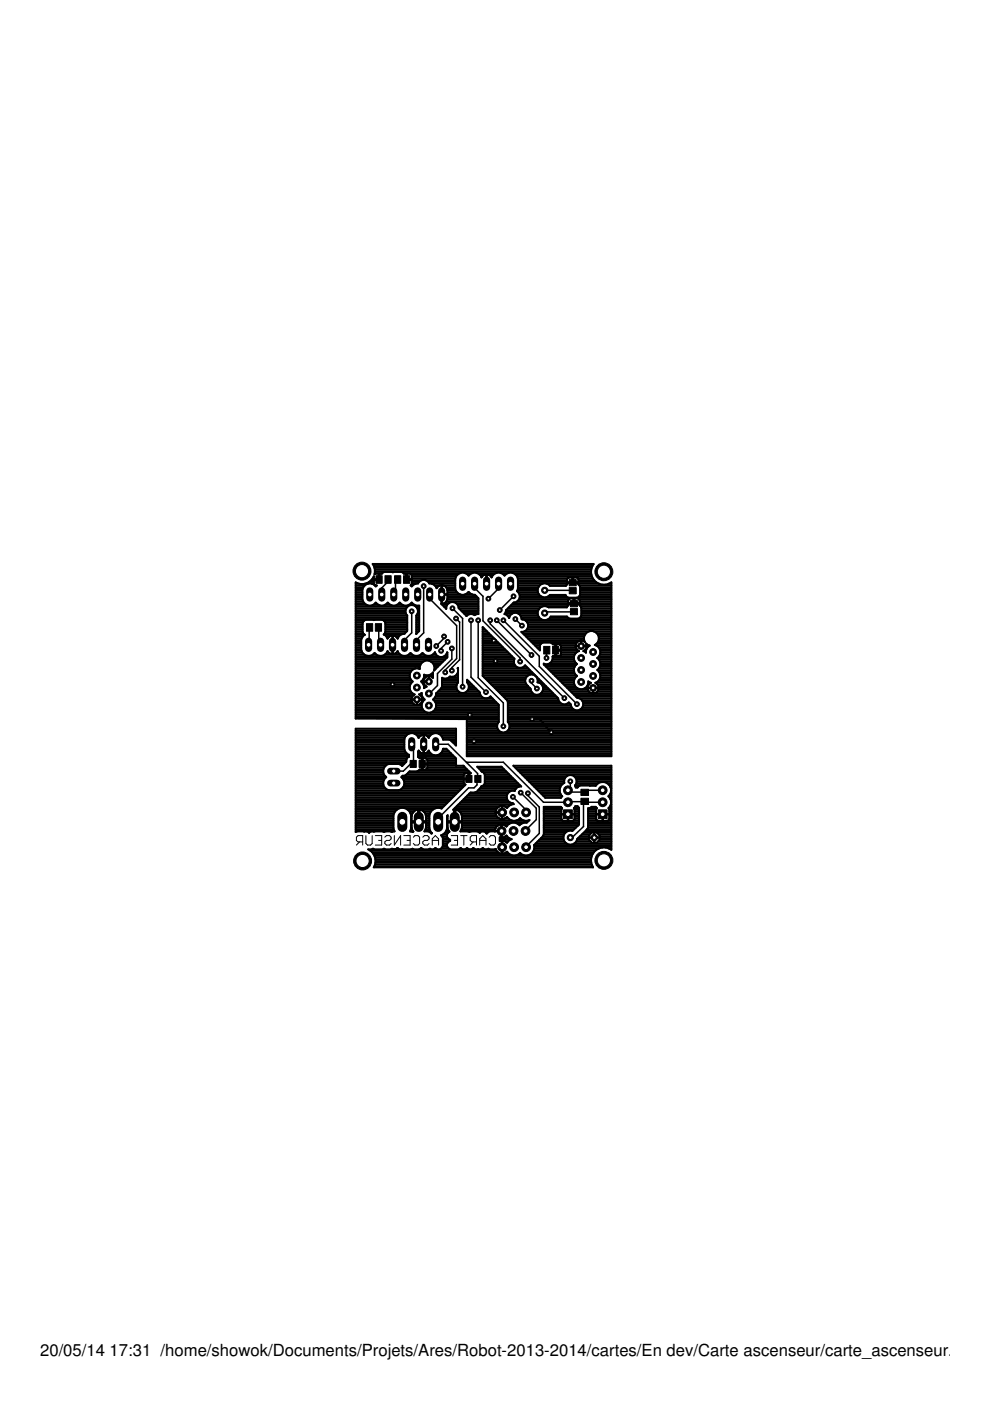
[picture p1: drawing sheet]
<svg xmlns="http://www.w3.org/2000/svg" width="210mm" height="297mm" viewBox="0 0 210 297" stroke-linecap="round" stroke-linejoin="round" font-family="sans-serif">
<defs><g id="words">
<g font-size="3.5">
<text x="8.5" y="287.5">20/05/14</text>
<text x="23.2" y="287.5">17:31 /home/showok/Documents/Projets/Ares/Robot-2013-2014/cartes/En dev/Carte ascenseur/carte_ascenseur.brd</text>
</g>
</g></defs>
<g fill="none" stroke="#000" stroke-width=".21">
<path d="M76.2 178.5l-.6 .7M76.9 178.5h-1l-.3-.3v-.7l.3-.3h1v2M77.6 177.2v1.6l.3 .4h.7l.3-.4v-1.6M79.6 177.2h1.3v2h-1.3M80.3 178.2h.6M81.6 177.5l.3-.3h.7l.3 .3v.3l-.3 .4h-.7l-.3 .3v.3l.3 .4h.7l.3-.4M83.6 177.2v2l1.3-2v2M85.6 177.2h1.4v2h-1.4M86.3 178.2h.7M87.6 177.5l.4-.3h.6l.4 .3v1.3l-.4 .4h-.6l-.4-.4M89.6 177.5l.4-.3h.6l.4 .3v.3l-.4 .4h-.6l-.4 .3v.3l.4 .4h.6l.4-.4M91.7 178.2h1.3"/>
<path d="M91.7 179.2v-1.4l.6-.6 .7 .6v1.4M95.7 177.2h1.3v2h-1.3M96.3 178.2h.7M97.7 177.2h1.3M98.3 177.2v2M100.4 178.5l-.7 .7M101 178.5h-1l-.3-.3v-.7l.3-.3h1v2M101.7 179.2v-1.4l.7-.6 .6 .6v1.4M101.7 178.2h1.3M103.7 177.5l.4-.3h.6l.4 .3v1.3l-.4 .4h-.6l-.4-.4"/>
</g>
<g fill="#000" stroke="#000" stroke-width=".21">
<path d="M77.7 132.2h1.3v1.6h-1.3zM79.6 132.2h1.3v1.6h-1.3zM79.7 122.1h1.3v1.6h-1.3zM81.6 122.1h1.3v1.6h-1.3zM83.7 122.1h1.3v1.6h-1.3zM85.6 122.1h1.3v1.6h-1.3zM115.3 137.1h1.3v1.6h-1.3zM117.2 137.1h1.3v1.6h-1.3zM120.7 124.6h1.5v1.3h-1.5zM120.7 122.9h1.5v1.3h-1.5zM120.9 129h1.5v1.3h-1.5zM120.9 127.3h1.5v1.4h-1.5z"/>
<path d="M87 161.2h1.3v1.5h-1.3zM88.9 161.2h1.3v1.5h-1.3zM98.8 164.4h1.3v1.5h-1.3zM100.7 164.4h1.3v1.5h-1.3zM123.2 167.3h1.6v1.4h-1.6zM123.2 169.2h1.6v1.4h-1.6z"/>
</g>
<g fill="none" stroke="#000" stroke-width=".32">
<path d="M78.4 133l-.1 3.6-.2 .1M80.2 133l.1 3.3 .4 .4M82.3 122.9l-.1 .5-1.3 1.3v1.3M84.3 122.9l-.4-.5v3.3l-.4 .3M87.3 129.6v4.6l-1.5 1.5v1M89.8 124.3v9.9l-1.5 1.5v1M91.1 126v.9l5.7 5.8v6.9l-2.4 2.4v.6M94.1 134.9v.4l-1.6 1.7M94.9 136.1l-1.4 1.4v.5M95.8 137.5v2.3l-3 3v2.6l-1.9 1.6M95.9 129l2.2 2.1v14.5M96.7 131.1l.8 .8v8l-1.7 1.6v.7"/>
<path d="M99.9 131.5v12.1l3.1 3.1M100.6 123.8v.9l1.8 1.7v5.2l7.9 7.9v.8M101.4 131.5v12.2l5.3 5.3v5M103.9 131.5v.8l15.8 15.7M105.3 131.5l7.4 7.4M105.7 123.8v1l-2.2 2.1M106.7 131.5l7.6 7.6v2.2l8 8M108.9 126.4l-2.9 2.9M109.3 131.3l1.4 1.4M115.5 125.2h5.9M115.9 137.9v1.6M121.7 129.7h-6l-.2 .3"/>
<path d="M121.7 129.7h.1M87.3 157.8l.4 .4v3.8l-.2-.5-2 2h-2M92.4 157.8h2.6l6.3 6.2v1.1M112.7 144.3v.5l1.1 1.2M98.9 161.6h7.8l8.5 8.5 8.8-.1M101.3 165.1h-.2v1.3l-.6 .6h-1.1l-6.4 6.4-.1 .8M108.8 169l2.7 2.7v.6M110.4 168.1l3.3 3.3v2.4l-2.3 2.4M111.9 168.2v.5l2.4 2.4v5.6l-2.8 2.9M120.9 165.7v2.1l-.5-.2 .4 .3 3.2 .1 .5-.4h3.3M127.8 170.1h-3.8v-.2l-.3 .2v5.1l-2.4 2.4h-.4"/>
</g>
<g fill="none" stroke="#000" stroke-width=".42">
<path d="M79.1 119.7h46.7M75.4 124.1h1.9M75.4 128.2h2.4M75.4 138h1.3M75.4 126h1.4M75.4 139.9h18.9M75.4 139.5h19.3M75.4 139.1h17.4M75.4 138.7h1.8M75.4 138.4h1.4M75.4 137.6h1.2M75.4 137.2h1.2"/>
<path d="M75.4 136.9h1.2M75.4 136.5h1.2M75.4 136.1h1.2M75.4 135.7h1.2M75.4 135.4h1.3M75.4 135h1.5M75.4 134.6h1.9M75.4 134.3h1.6M75.4 133.9h1.5M75.4 133.5h1.5M75.4 133.1h1.5M75.4 132.8h1.5"/>
<path d="M75.4 132.4h1.5M75.4 132h1.5M75.4 131.6h1.8M75.4 131.3h10.9M75.4 130.9h10.9M75.4 130.5h10.9M75.4 130.1h10.7M75.4 129.8h10.6M75.4 129.4h10.6M75.4 129h10.7M75.4 128.6h11M75.4 127.9h1.9"/>
<path d="M75.4 127.5h1.6M75.4 127.1h1.4M75.4 126.8h1.4M75.4 126.4h1.4M75.4 125.6h1.4M75.4 125.3h1.4M75.4 124.9h1.5M75.4 124.5h1.6M75.4 123.8h.8M76.8 138.4a1.6 1.6 0 0 0 2.6 0 1.59 1.59 0 0 0 2.6 0M76.8 127.1a1.58 1.58 0 0 0 1.2 1.3 1.58 1.58 0 0 0 1.7-.6 1.55 1.55 0 0 0 2.5 0 1.55 1.55 0 0 0 2.6 0 1.54 1.54 0 0 0 2.5 0l.9 .6h.7v5.4l-.7 .6M77.3 134.6l-.5 .5-.2 .5v2.2l.2 .6"/>
<path d="M77.3 134.6h.1M77.3 123.8h.7M78.2 123.4h1.1M78.7 123h.6M78.8 123.8h.5M79 122.6h.3M79 128.2h1.3M79.1 138.7h.6M79.2 122.3h.1M79.3 120h46.3M79.4 120.4h46.1M79.5 121.5h1.5"/>
<path d="M79.5 124.1h.4l-.2 .2a1.59 1.59 0 0 0-1.7-.6 1.59 1.59 0 0 0-1.2 1.3v2.1M79.5 121.1h45.8M79.5 120.8h45.8M79.6 127.9h.2M80.3 122.6h.2M80.3 122.3h.2M80.3 121.9h.2M80.9 121.6h-.4v1.2h-1.2v-.6a2.7 2.7 0 0 1-3.9 1.3v28.9l23.6 .1v7.8h30.6v-36.8l-.5 .3M80.9 121.6l.6-.3h3.6l.6 .3h.4v1.2h1.2v-.9M80.9 121.6h.1M81.4 134.5l.3-.5v-1.9l-.3-.5-.3-.2h-3.6l-.3 .2-.3 .5v1.9l.4 .6M81.4 134.5l.2 .1"/>
<path d="M81.4 134.5h.1M81.4 131.6h4.9M81.6 128.2h1.3M81.6 134.6l.6 .8M81.6 134.6h3.3M81.6 134.3h4.3M81.7 138.7h3.1M81.7 132h4.6M81.7 133.9h4.5M81.7 133.5h4.6M81.7 133.1h4.6M81.7 132.8h4.6"/>
<path d="M81.7 132.4h4.6M82 135h.5M82 138.4l.2-.4 .4 .5 .5 .2M82 138.4h.4M82.1 127.9h.2M82.1 135.4h.1M83.1 134.7h.1M83.1 134.7l-.5 .2-.4 .5M83.1 138.7h.1M83.2 134.7v2l.1-2 .7 .3M83.2 138h.1M83.2 138.4h.1"/>
<path d="M83.2 137.6h.1M83.2 137.2h.1M83.2 136.9h.1M83.2 136.5h.1M83.2 136.1h.1M83.2 135.7h.1M83.2 135.4h.1M83.2 135h.1M84 135h.5M84 135l.3 .4M84.1 138.4h.3M84.1 128.2h1.3"/>
<path d="M84.3 135.4h.1M84.4 138.4l-.1-.4-.3 .4-.7 .3-.1-1.9v1.9M84.4 138.4a1.59 1.59 0 0 0 2.6 0 1.57 1.57 0 0 0 2.6 0 1.59 1.59 0 0 0 2.6 0M84.6 127.9h.3M84.9 134.6l-.6 .8M85.6 121.5h12M86.1 122.6h.2M86.1 122.3h.2M86.1 121.9h.2M86.3 130.5v3.3l-.6 .6-.8 .2M86.7 128.2h1.2M86.7 138.7h.7"/>
<path d="M87 128.3a1.32 1.32 0 0 0-.7 2.2M87.1 124.1h.4M87.2 127.9h.2M87.3 121.9l-.3-.3h-.7v1.4h1v.9l-.2 .2 .2 .2 .4-.3 .9-.3a1.29 1.29 0 0 1 1.2-.8 1.29 1.29 0 0 1 1.2 .8 1.44 1.44 0 0 1 1.6 1l.1-.2M87.3 121.9h9.7M87.3 123.4h1.6M87.3 123.8h.8M87.3 123h2.2M87.3 122.6h9.2M87.3 122.3h9.4M87.6 128.3a1.34 1.34 0 0 1 .7 2.2M88.2 128.6h.7"/>
<path d="M88.2 134.4h.1M88.3 130.5v3.9M88.3 134.3h.1M88.3 133.9h.5M88.3 133.5h.6M88.3 133.1h.6M88.3 132.8h.6M88.3 132.4h.6M88.3 132h.6M88.3 131.6h.6M88.3 131.3h.6M88.3 130.9h.6"/>
<path d="M88.3 130.5h.6M88.5 129h.4M88.5 130.1h.4M88.6 129.8h.3M88.6 129.4h.3M89.3 138.7h.6M90.2 123h6.3M90.8 123.4h5.7M91.5 123.8h5M91.8 138.7h.6M92.2 124.1h1M92.2 138.4h.1"/>
<path d="M92.5 124.5h.2M92.7 124.5l.9-.4v1.9h4M93.6 124.1h.1M93.6 127.9h.1M93.6 127.5h.1M93.6 127.1h.1M93.6 126.8h.1M93.6 126.4h.1M93.6 125.6h.1M93.6 125.3h.1M93.6 124.9h.1M93.6 124.5h.1"/>
<path d="M93.8 128.2h1M94 124.1h2.5M94.1 128.6h.5M94.2 139.1h.6M94.2 127.9h1M94.5 129h.1M94.6 124.5h1.9M94.6 138.7h.2M94.6 127.5h6.8M94.8 138.4h.1M94.8 124.9h1.7M94.8 138.3a1.33 1.33 0 0 1-1.3 1 1.33 1.33 0 0 1-1.3-1v.1"/>
<path d="M94.8 138.3v.1M94.8 127.1l.1-1h-1.3v1.9l1 1.1a1.32 1.32 0 0 1 1.2-1.5 1.32 1.32 0 0 1 1.4 1.3l1.7 1.7a1.32 1.32 0 0 1 1.7-.2l.8-.2v-3.4l-.7-.7-1-.2-.3-.4a1.59 1.59 0 0 1-1.7 .6 1.59 1.59 0 0 1-1.2-1.3v-2.1a1.59 1.59 0 0 1 1.2-1.3 1.59 1.59 0 0 1 1.7 .6 1.56 1.56 0 0 1 2.7 .4 1.2 1.2 0 0 1 1-.6v1.9l.1-1.9a1.2 1.2 0 0 1 1 .6 1.56 1.56 0 0 1 2.8-.4 1.59 1.59 0 0 1 1.6-.6 1.59 1.59 0 0 1 1.2 1.3v2.1l-.2 .5a1.31 1.31 0 0 1 .6 1.5 1.31 1.31 0 0 1-1.3 .9l-1.6 1.7M94.8 127.1h6.6M94.8 138.4v1l-2.8 2.8a1.57 1.57 0 0 0-1.3-2.2 1.57 1.57 0 0 0-1.7 1.8 1.54 1.54 0 0 0-2 .7 1.54 1.54 0 0 0 .5 2l-.4 .4-.2 .6M94.9 126v-.8a1.18 1.18 0 0 0-1.2-1.1v3.9a1.19 1.19 0 0 0 1.1-.9M94.9 126.8h6.5M94.9 126.4h6.1M94.9 125.6h2.1M94.9 125.3h1.8M96.7 127.9h4.7M97 128.2h4.4M97.2 128.6h4.2"/>
<path d="M97.3 129h4.1M97.7 129.4h3.7M98.1 129.8h3.3M98.4 130.1h3M98.6 121.5h1.5M98.6 126h1.5M98.8 130.5h.2M99.2 121.9h.3M99.2 125.6h.3M101.1 121.5h4.1M101.7 121.9h1M102 122.3h.2"/>
<path d="M102.3 138h5.1M102.3 139.9h6.7M102.3 139.5h6.6M102.3 139.1h6.2M102.3 138.7h5.8M102.3 138.4h5.5M102.3 137.6h4.7M102.3 137.2h4.3M102.3 136.9h4M102.3 136.5h3.6M102.3 136.1h3.2M102.3 135.7h2.9"/>
<path d="M102.3 135.4h2.5M102.3 135h2.1M102.3 134.6h1.7M102.3 134.3h1.4M102.3 133.9h1M102.3 133.5h.6M102.3 133.1h.2M103.1 123.4h.1M103.1 123h.1M103.1 122.6h.1M103.1 122.3h.1M103.1 121.9h.1"/>
<path d="M103.7 121.9h.9M104.1 122.3h.2M106.2 121.5h1.5M106.8 121.9h.3M107 130.2l.5 .2 .4 .6 .2-.5M107 130.2h.1M107 130.1h1.5M107.2 129.8h6.8M107.3 129.4l-.3 .8M107.3 129.4h6.8M107.6 130.5h.5M107.7 129h6.7"/>
<path d="M107.9 130.9h.1M108 128.6h6.9M108.4 128.2h12.1M108.8 121.5h16.5M108.8 127.9h12.8M109.3 121.9h16.1M109.6 125.3h4.4M109.6 122.3h15.9M109.7 127.5h10.8M109.8 124.9h4.2M109.8 122.6h10.5M109.8 124.1h4.6"/>
<path d="M109.8 123.4h16.6M109.8 124.5h4.4M109.8 123.8h5.2M109.8 123h10.4M109.9 125.6h4.2M110 130.1h4M110 130.2l.4 .3M110 130.2a1.32 1.32 0 0 0-1.9 .3M110 127.1h10.5M110.1 126h4.1M110.2 126.8h19.4M110.2 126.4h4.4"/>
<path d="M110.4 130.5l.3 .8a1.32 1.32 0 0 1 1.3 1.4 1.32 1.32 0 0 1-1.5 1.3l4 3.9v-1l.3-.5 .3-.2h1.6l.6 .4M110.4 130.5h3.7M110.5 130.9h3.8M110.6 131.3h4.1M110.8 134.3h13.5M111.1 133.9h13.8M111.2 134.6h12.8M111.5 131.6h18.1M111.6 135h12.2M111.7 133.5h17.9M111.8 132h17.8M111.9 133.1h17.7"/>
<path d="M111.9 135.4h11.9M112 132.8h17.6M112 132.4h17.6M112.3 135.7h11.6M112.7 136.1h9.7M113.1 136.5h1.6M113.4 136.9h1.1M113.8 137.2h.7M114 124.9v.6l.2 .5M114.2 137.6h.3M114.2 126a1.46 1.46 0 0 0 2.4 .1h3.3l.3 .5 .3 .1h1.8l.6-.3M116 123.8h4.2"/>
<path d="M116.1 128.6h4.1M116.3 131.3h13.3M116.3 126.4h3.7M116.5 124.1h3.5M116.7 130.9h3.6M117.1 139.9h4.6M117.2 136.5h5M117.2 139.5h4.5M117.3 139.1l-.3 1.2M117.3 136.6h.4v1.1h1.2v-.8M117.3 139.1h4.4M117.7 138.7h.2"/>
<path d="M117.7 138.4h.2M117.7 137.6h.2M117.7 137.2h.2M117.7 136.9h.2M118.9 136.9l-.3-.3h-.7v2.5h.6l.3-.2 .1-.9M118.9 136.9h3.1M118.9 138.7h3M118.9 138.4h3.3M118.9 137.6h3.3M118.9 137.2h3.2M120 124.1l-3.4 .1a1.47 1.47 0 0 0-1.5-.5 1.47 1.47 0 0 0-1.1 1.2M120.2 123.4v-.5l.2-.4 .9-.1v1.3h-1.1v.2"/>
<path d="M120.2 123.9h.1M120.2 123.9l-.2 .2M120.5 128.4v-.3h1.1v-1.2l-.9 .1-.2 .3v.6h2.4v-.7l-.2-.2-.9-.1v1.2h1.1l.4 .8v1.6M120.5 128.4l-.3 .4h-3.9a1.5 1.5 0 0 0-2.3 1.2 1.5 1.5 0 0 0 2.3 1.2M120.5 128.4h.1M121.3 123h.3M121.3 122.6h.3M121.6 127.5h.2M121.6 127.1h.2M121.8 127.9h7.8M122 137h2.4M122 136.9a1.17 1.17 0 0 1 .8-1 1.17 1.17 0 0 1 1.2 .2 1.58 1.58 0 0 1 .6-2.1 1.58 1.58 0 0 1 2.2 .6 1.58 1.58 0 0 1-.7 2.1 1.54 1.54 0 0 1 1.2 1.3 1.54 1.54 0 0 1-.7 1.5 1.55 1.55 0 0 1 0 2.5l.4 .5 .3 .5v.6"/>
<path d="M122 136.9l.1 .3M122.1 137.2l.1 .4M122.2 137.6l.6 .4a1.52 1.52 0 0 0-1.1 1.3 1.52 1.52 0 0 0 .6 1.5l-.4 .4-.2 .6M122.6 122.6h3.1M122.6 123.9h.1M122.6 123.4v-.7l-.1-.2-.9-.1v1.3h1v.2M122.6 123.8h4.4M122.6 123h3.4M122.7 138h-5v1.1h-.4M122.7 123.9l.2 .2M122.9 127.1h6.7M122.9 126.4h6.7"/>
<path d="M122.9 124.1h6.7M122.9 124.1l.1 .3v1.7l-.1 .3M122.9 128.2h6.7M122.9 127.5h6.7M123 126h6.6M123 125.6h6.6M123 125.3h6.6M123 124.9h6.6M123 124.5h6.6M123.1 130.9h6.5M123.1 128.6h6.5M123.2 135.8v1.2"/>
<path d="M123.2 136.9h.1M123.2 136.5h.1M123.2 136.1h.1M123.3 130.5l-.4 .5-.3 .1h-1.8l-.6-.4h-3.4l-.5 .5M123.3 130.5h6.3M123.3 130.1h6.3M123.3 129.8h6.3M123.3 129.4h6.3M123.3 129h6.3M123.8 138h.4M124.2 137.6h.2M124.2 138.4h.1"/>
<path d="M124.3 136.5h.1M124.4 137.2l-.2-.8 .8 .5a1.42 1.42 0 0 0-.8 1.5M124.4 137.2l-.2 .4-.5 .4 .5 .4M124.4 137.2h.2M124.4 136.9h.6M125.5 122.3a2.75 2.75 0 0 1 .4-2.7h-46.9a2.53 2.53 0 0 1 .4 2.2l.9-.2v1.4h-1v.9l.4 .2M125.5 122.3l.9 1.1M125.9 133.9h3.7M126.4 123.4l.6 .4M126.4 136.9h3.2M126.4 136.5h3.2M126.5 134.3h3.1"/>
<path d="M126.7 139.5h2.9M126.8 136.1h2.8M126.8 134.6h2.8M126.9 137.2h2.7M126.9 135.7h2.7M126.9 135h2.7M127 135.4h2.6M127 123.8l.7 .2 1.4-.2M127 139.9h2.6M127 139.1h2.6M127.1 137.6h2.5M127.2 138.7h2.4"/>
<path d="M127.3 138h2.3M127.3 138.4h2.3M129.1 123.8h.5M75.4 151.1h30.3M75.4 145.9h11.5M75.4 159.7h10.8M75.4 159.3h10.5M75.4 159h10.4M75.4 158.6h10.3M75.4 158.2h10.3M75.4 157.8h10.3M75.4 157.5h10.3"/>
<path d="M75.4 157.1h10.3M75.4 156.7h10.3M75.4 156.3h10.5M75.4 156h10.7M75.4 155.6h11.2M75.4 155.2h21.3M75.4 154.9h21.3M75.4 152.2h30.3M75.4 151.8h30.3M75.4 151.5h30.3M75.4 150.7h14.5M75.4 150.3h14.2"/>
<path d="M75.4 150h14M75.4 149.6h14M75.4 149.2h12.3M75.4 148.8h12M75.4 148.5h11.8M75.4 148.1h11.8M75.4 147.7h12M75.4 147.4h12.3M75.4 147h12M75.4 146.6h11.7M75.4 146.2h11.5M75.4 145.5h11.5"/>
<path d="M75.4 145.1h11.6M75.4 144.7h11.9M75.4 144.4h12M75.4 144h11.6M75.4 143.6h11.5M75.4 143.2h11.5M75.4 142.9h11.5M75.4 142.5h11.7M75.4 142.1h12M75.4 141.7h12.6M75.4 141.4h13.6M75.4 141h13.7"/>
<path d="M75.4 140.6h14M75.4 140.3h14.4M85.7 156.7a1.58 1.58 0 0 1 1.4-1.3 1.58 1.58 0 0 1 1.7 1l.4-.4 .6-.2 .1 1.9v-1.9a1.2 1.2 0 0 1 1 .6 1.57 1.57 0 0 1 1.6-1 1.57 1.57 0 0 1 1.4 1.3M85.7 156.7v2.2l.3 .5 .7 .6v.4M86.9 145.5a1.5 1.5 0 0 0 1 1.7 1.17 1.17 0 0 0-.5 1.7 1.17 1.17 0 0 0 1.8 .3M87.2 148.3h2.4M87.9 155.6h3.8M88.4 148.3v1.2M88.4 149.2h.1M88.4 148.8h.1M88.4 148.5h.1M88.5 156h.7"/>
<path d="M88.6 159.7h.9M88.7 159.3h.2M88.7 156.3h.1M88.7 141.7h.3M88.9 159.3l.9 .5v-2l.1 2 .9-.5M88.9 159.3l-.1-.2-.2 1.4 .4 .3M89 147.4h.4M89.1 149.2h.3M89.3 147h.1M89.4 147.4l.2 .5 .4 .4a1.55 1.55 0 0 0-.6 1.6 1.55 1.55 0 0 0 1.2 1.2M89.4 147.4v-.5l-.6 .3a1.16 1.16 0 0 1 .4 2M89.4 147.7h.2"/>
<path d="M89.4 148.8h.2M89.4 144.4h.4M89.5 144.7h.3M89.5 148.5h.4M89.5 148.1h.3M89.7 144h.2M89.8 144.5h1.2M89.8 145.1h.1M89.8 144.8l.2 .5 .5 .3-.6 .3v-.4M89.8 159.7h.1M89.8 159.3h.1M89.8 159h.1"/>
<path d="M89.8 158.6h.1M89.8 158.2h.1M89.8 157.5h.1M89.8 157.1h.1M89.8 156.7h.1M89.8 156.3h.1M89.8 156h.1M89.9 143.6h.3M89.9 145.9h.1M89.9 145.5h.4M89.9 143.2h1.9M90.2 143.6a1.18 1.18 0 0 1 1.6 .1v-1.1a1.44 1.44 0 0 1-1.9 .4v.6l-.2 .5-.4 .4 .4 .4 .2 .6"/>
<path d="M90.2 143.6l-.4 .6v.6M90.2 159.7h1.1M90.4 156h.8M90.8 159.3h.2M90.8 159.3l.1-.2a1.57 1.57 0 0 0 1.7 1 1.57 1.57 0 0 0 1.3-1.4h.7l2.1 2.1M90.8 156.3h.2M90.9 143.3v1.2M90.9 144.4h.1M90.9 144h.1M90.9 143.6h.1M91.3 140.3h2.7M91.5 142.9h.3"/>
<path d="M91.7 143.6h.1M91.8 140.6h1.8M91.9 150.7h13.8M92 148.5h12.8M92 141h1.2M92 148.1h12.4M92.1 142.1h.1M92.1 141.7h.4M92.1 141.4h.7M92.3 150.3h13.4M92.3 148.8h12.9M92.3 147.7h9.9"/>
<path d="M92.4 150h13.3M92.4 149.2h13.2M92.5 147.4l-.3 .5-.4 .4a1.55 1.55 0 0 1 .7 1.6 1.55 1.55 0 0 1-1.3 1.2M92.5 149.6h13.2M92.5 147.4h9.4M92.5 147h9.2M92.9 146.6h4.3M93 155.6h3.7M93.2 146.2h3.7M93.4 159.7h2.2M93.5 156h3.2M93.6 145.9h3.2"/>
<path d="M93.7 145.5h3.1M93.7 145.1h3.2M93.7 144.7h3.4M93.7 144.4h3.4M93.7 144h3.4M93.7 159.3h1.5M93.8 156.3h2.9M93.9 159h.9M93.9 156.7l1.7 .3 1.1 1.1v-3.6h-21.3v21.9l.3-.1h1.5a.84 .84 0 0 1 1.1 .3M93.9 156.7h2.8M95.2 143.6h1.9M95.7 157.1h1"/>
<path d="M96.1 157.5h.6M96.5 157.8h.2M96.6 143.2h.5M96.8 145.9a1.34 1.34 0 0 0 1.3 1 1.34 1.34 0 0 0 1.3-1M96.9 142.9h.2M97 141.7h.1M97.1 142.5h.1M97.1 142.4a1.29 1.29 0 0 1-1.7 1 1.28 1.28 0 0 1-1.7 .3v1.8l-.1 .4-1.1 1.1v.4M97.1 141.9v-.3v3.1l-.3 .7v.5M97.1 142.1h.1M98.9 146.6h2.6M99 159.7h30.6"/>
<path d="M99 159.3h30.6M99 159h30.6M99 158.6h30.6M99 158.2h30.6M99 157.8h30.6M99 157.5h30.6M99 157.1h30.6M99 156.7h30.6M99 156.3h30.6M99 156h30.6M99 155.6h30.6M99 155.2h7.3"/>
<path d="M99 154.9h6.7M99 154.5h6.5M99 154.1h6.4M99 153.7h6.4M99 153.4h6.6M99 153h6.7M99 152.6h6.7M99 144.4h.3M99.1 144.7h.6M99.3 146.2h1.9M99.3 145.1h.7M99.4 145.9v-.5l-.4-.7v-.6l2.7 2.7v.2"/>
<path d="M99.4 145.9h1.4M99.4 145.5h1M101.7 147a1.31 1.31 0 0 0 1 1 1.31 1.31 0 0 0 1.3-.3l1.7 1.7v3.7l-.3 .6M102.3 143.2h9.6M102.3 142.9h10.9M102.3 142.5h10.5M102.3 142.1h10.1M102.3 141.7h9.7M102.3 141.4h7.2M102.3 141h6.8M102.3 140.6h6.7M102.3 140.3h6.7"/>
<path d="M102.7 143.6h8.8M103 144h8.4M103.4 144.4h8M103.8 144.7h7.6M103.9 147.7h.2M104.2 145.1h7.4M104.5 145.5h7.5M104.9 145.9h7.4M105.3 146.2h7.2M105.4 153.7a1.34 1.34 0 0 0 1.3 1.6 1.34 1.34 0 0 0 1.3-1.6M105.7 146.6h7M106 147h7"/>
<path d="M106.4 147.4h11.2M106.8 147.7h11.2M107.1 148.1h11.2M107.2 155.2h22.4M107.5 148.5l.2 .3M107.5 148.5h10.9M107.7 151.1h21.9M107.7 148.8v4.3l.3 .6M107.7 153h21.9M107.7 152.6h21.9M107.7 152.2h21.9M107.7 151.8h21.9"/>
<path d="M107.7 151.5h21.9M107.7 150.7h21.9M107.7 150.3h13.8M107.7 150h13.5M107.7 149.6h13.3M107.7 149.2h11.4M107.7 148.8h10.9M107.7 154.9h21.9M107.9 153.4h21.7M107.9 154.5h21.7M108 154.1h21.6M108 153.7h21.6"/>
<path d="M109.2 141l-.2-.5 .1-.8-6.8-6.8v10.4l5.2 5.2M109.2 141a1.32 1.32 0 0 0 2.1 .1l7 7a1.31 1.31 0 0 0 .9 1.2 1.31 1.31 0 0 0 1.4-.4l.4 .4 .2 .7M111 141.4h.7M111.9 145.4h.1M111.9 143.2a1.33 1.33 0 0 0-.3 1.9l.9 .9v.2M111.9 143.2l.5-.2 1 .2M112.5 146.2a1.35 1.35 0 0 0 1.3 1.1 1.35 1.35 0 0 0 1.3-1.1M112.8 152.5l1.2-.4 1.9 1.9v.2l1 1.1M113.4 143.2l.4 .4M113.5 143.2h.1M113.8 143.6l.2 .5v.6a1.28 1.28 0 0 1 1.1 1.5M113.8 143.6h.1"/>
<path d="M114 144h.3M114 144.4h.7M114.3 144.7h.7M114.7 147h2.6M114.8 145.1h.6M115 146.6h1.9M115 145.5h.8M115.1 145.9h1M115.1 146.2h1.4M115.4 141h6.7M115.8 141.4h6.1M116.1 141.7h5.6"/>
<path d="M116.5 142.1h5.2M116.6 140.6l-.5 .2-.8-.1v.2l7.1 7.1a1.31 1.31 0 0 1 1 2M116.6 140.6h5.6M116.9 142.5h4.9M117 140.3l-.4 .3M117 140.3h4.9M117.3 142.9h4.6M117.6 143.2h4.7M118 143.6h4M118.4 144h3.4M118.8 144.4h2.9M119.1 144.7h2.6"/>
<path d="M119.5 145.1h2.3M119.9 145.5h2.1M120.2 149.2h.7M120.3 145.9h2M120.6 146.2h4.1M121 146.6h3.9M121.2 150a1.33 1.33 0 0 0 2.2 0M121.4 147h4M121.7 141.8v.5l.2 .6 .4 .4a1.55 1.55 0 0 0-.4 2.2 1.55 1.55 0 0 0 2.2 .4M121.8 147.4h7.8M122.1 147.7h7.5M122.9 148.1h6.7"/>
<path d="M123.1 150.3h6.5M123.4 148.5h6.2M123.5 150h6.1M123.6 148.8h6M123.6 149.6h6M123.7 149.2h5.9M124.1 145.9l.4-.4 .2-1 .6 .3a1.16 1.16 0 0 0-.4 1.8M124.1 145.9h5.5M124.5 145.5h.2M124.7 145.1h.2M124.7 144.7h.5M124.9 146.6l.6 .4h.5"/>
<path d="M125.8 145.9v1.1M125.8 147h.1M125.8 146.6h.1M125.8 146.2h.1M126.1 147h3.5M126.3 144.7h3.3M126.7 146.6h2.9M126.7 145.1h2.9M126.7 142.1h2.9M126.9 146.2h2.7M126.9 145.5h2.7M126.9 144.4h2.7"/>
<path d="M127 141.7h2.6M127.1 142.5h2.5M127.1 144h2.5M127.2 141.4h2.4M127.2 140.3h2.4M127.2 142.9h2.4M127.3 143.6l-.3 .6-.8 .6a1.18 1.18 0 0 1 .7 1.2 1.18 1.18 0 0 1-.9 1M127.3 143.6h2.3M127.3 143.2h2.3M127.3 141h2.3M127.3 140.6h2.3M75.4 160.1h11.3"/>
<path d="M75.4 170.9h18.7M75.4 175.8h8.1M75.4 162h10.3M75.4 167.6h22.1M75.4 171.3h18.3M75.4 176.2h8.2M75.4 175.4h8M75.4 175.1h8M75.4 174.7h8M75.4 174.3h8M75.4 173.9h8M75.4 173.6h8"/>
<path d="M75.4 173.2h8M75.4 172.8h8M75.4 172.4h8.2M75.4 172.1h8.4M75.4 171.7h8.7M75.4 170.6h19.1M75.4 170.2h19.4M75.4 169.8h19.8M75.4 169.4h20.2M75.4 169.1h20.6M75.4 168.7h21M75.4 168.3h21.3"/>
<path d="M75.4 168h21.7M75.4 167.2h6.4M75.4 166.8h6M75.4 166.5h5.9M75.4 166.1h5.9M75.4 165.7h5.9M75.4 165.3h6M75.4 165h6.3M75.4 164.6h6.3M75.4 164.2h6M75.4 163.8h5.9M75.4 163.4h5.9"/>
<path d="M75.4 163.1h5.9M75.4 162.7h6M75.4 162.3h6.4M75.4 161.6h10.7M75.4 161.2h10.7M75.4 160.8h10.9M75.4 160.5h11.3M78.3 176.6h.1M82.5 162a1.55 1.55 0 0 0-1.2 1.2 1.55 1.55 0 0 0 .6 1.6 1.55 1.55 0 0 0-.6 1.5 1.55 1.55 0 0 0 1.2 1.3M84.1 179.9l-.5 .2-.4-.1a2.45 2.45 0 0 1-1.8-.1l-.3 .2h-1.7l-.3-.2-1 .2a2.68 2.68 0 0 1 1.5 2.1M84.1 179.9l.2-.1 .1 .1M84.1 179.9h.3"/>
<path d="M84.4 179.9l.4 .2h2.3l.4-.2 .3 .2h1l.3-.2M84.9 171.3l-.7 .3-.5 .5-.3 .7v2.9l.3 .6-.6 .1-.3-.1h-3.6a.82 .82 0 0 0-.9 .3M85.2 167.2h12.7M85.2 162.3h.1M85.3 165h13M85.3 164.6h13M85.5 166.8h12.7M85.6 165.3h12.7M85.7 171.3l.7 .3 .5 .5 .3 .7v2.9l-.3 .6 .6 .1 .2-.1-.4-.9M85.7 166.5h12.9M85.7 165.7h12.6M85.7 166.1h12.6"/>
<path d="M86.2 164.2h12.2M86.5 171.7h1.9M86.6 163.8h13.1M86.7 160.4a.85 .85 0 0 0-.6 1.1l-.8 .9-.8-.4M86.8 172.1h1M87 176.2h.5M87 172.4h.5M87.1 175.8h.3M87.2 175.4h.1M87.2 175.1h.1M87.2 174.7h.1M87.2 174.3h1.4"/>
<path d="M87.2 173.9h.1M87.2 173.6h.1M87.2 173.2h.1M87.2 172.8h.1M87.3 172.8v1.3h3v-1.3M88.4 171.7l-.6 .3-.5 .8M88.6 163.4h10.8M88.6 171.7v2.7h-1.3v1M88.6 160.1h3.4M88.6 171.7h-.2M88.6 173.9h.3M88.6 173.6h.3"/>
<path d="M88.6 173.2h.3M88.6 172.8h.3M88.6 172.4h.3M88.6 172.1h.3M88.6 171.7h.3M88.6 160.5h7.8M88.9 171.7v2.7h1.4v1M88.9 171.7h.3M88.9 174.3h2.1M89 160.8h.4v1.1h1.2l-.1-.9-.3-.2h-.6v2.4l.8-.1M89 160.8h.1M89.1 179.9l.2-.1 .2 .1"/>
<path d="M89.2 171.7l.6 .3 .5 .8M89.2 179.9h.3M89.2 171.7h2.5M89.4 163.1h.2M89.4 162.7h.2M89.4 162.3h.2M89.4 161.6h.2M89.4 161.2h.2M89.4 160.8h.2M89.5 179.9l.3 .2h1l.3-.2 .7 .2 .4-.2M89.6 162h7.1M89.8 172.1h1.6"/>
<path d="M90 176.2h1.2M90.1 172.4h1.1M90.2 175.8h.9M90.3 172.8h.7M90.3 175.4l-.3 .9h.8l.7 .4M90.3 175.4h.7M90.3 175.1h.7M90.3 174.7h.7M90.3 173.9h.7M90.3 173.6h.7M90.3 173.2h.7M90.4 160.8h6.3"/>
<path d="M90.4 163.1l.2-.3v-.7h-1.2v1.1h-.4l-.6 .3h-1.6l-.7 .8-.7 .2-.3 .3a1.55 1.55 0 0 1 .6 1.6 1.55 1.55 0 0 1-1.2 1.2M90.4 163.1h8.6M90.6 162.7h8M90.6 162.3h6.1M90.6 161.6h6.1M90.6 161.2h6.1M91.3 176.6h.2M91.5 176.7h.1M92.2 179.9l.1-.1 .2 .1M92.2 179.9h.3M92.5 179.9l.3 .2 .7-.2M92.5 171.3l-.7 .3-.5 .5-.3 .7v2.9l.5 1"/>
<path d="M92.8 160.1h3.2M93.5 179.9h1.6M93.7 177.3h1.1M93.8 179.6h1M93.9 177.7v1.7l-.4 .5M93.9 179.2h.9M93.9 178.8h.9M93.9 178.4h1.2M93.9 178.1h1.5M93.9 177.7h1M93.9 176.9h.9M94.3 176.6h.7"/>
<path d="M94.6 176.2h.6M94.7 175.8h.3M94.8 175.4h.1M94.8 175.1h.1M94.8 174.7h.1M94.8 174.3h1.4M94.8 173.9h.1M94.8 173.6h.1M94.8 173.2h.1M94.9 175.4l.4 1a.87 .87 0 0 0-.4 1.3M94.9 177.7l.5 .4M95.2 179.9l.3 .2h1.7l.3-.2"/>
<path d="M95.2 178.4a.9 .9 0 0 0 0 1.5M95.4 178.1v.2l-.2 .1M96.2 171.7v2.7h-1.3v1M96.2 173.9h.4M96.2 173.6h.4M96.2 173.2h.4M96.2 172.8h.4M96.2 172.4h.4M96.2 172.1h.4M96.2 171.7h.4M96.5 171.3h8.9M96.6 171.7v2.7h1.3v1"/>
<path d="M96.6 171.7a1.51 1.51 0 0 1 1.3 1.1M96.6 174.3h15.2M96.7 160.8v1.5h1.6l.1 .2M96.8 171.7h8.4M96.8 170.9h9.2M97.2 170.6h11.3M97.5 172.1h7.6M97.5 179.9l.2-.1 .1 .1M97.5 179.9h.3M97.6 170.2h10.7M97.7 176.2h8.6M97.7 172.4h7.4"/>
<path d="M97.8 179.9l.4 .2 .7-.2M97.9 175.8h7.1M97.9 172.8v1.3h-3v-1.3l-.1 .2v2.7l-.3 .7-.5 .5-.5 .2 .4 .6M97.9 172.8h7.3M97.9 175.4l-.3 .9 1.9 .1 1.7-.1 .5 .3M97.9 175.4h7.3M97.9 175.1h7.6M97.9 174.7h10M97.9 173.9h10.6M97.9 173.6h8.1M97.9 173.2h7.5M97.9 169.8h9.9"/>
<path d="M98.3 169.4h9.2M98.3 166.1l.4 .2-5.1 5.1-.3-.1M98.4 162.5l1.4 1.4h-.3v1.1h-1.2l.1-.9 .3-.2h.6v1.4h-1v.8M98.4 162.5h.1M98.7 169.1h8.7M98.9 179.9l.1-.1 .2 .1M98.9 179.9h.3M99 160.1h30.6M99.1 168.7h8.3M99.2 179.9l.3 .2 .7-.2M99.3 165h.2M99.3 164.6h.2"/>
<path d="M99.3 164.2h.2M99.4 168.3h8.2M100.2 179.9l.2-.1 .1 .1M100.2 179.9h.3M100.5 179.9l.4 .2h1l.3-.2M100.9 168h7M101.3 162.7h5.2M101.3 167.6h7.9M101.7 163.1h5.1M101.7 176.6a.86 .86 0 0 1 1.3 0M101.7 176.6h.1M101.7 167.2h7.7"/>
<path d="M102 166.8h8M102.1 163.5l-.9-.9h5.1l4.2 4.2a1.25 1.25 0 0 0-1.4 .9 1.26 1.26 0 0 0-1.7 1M102.1 163.5v.1M102.1 163.4h5.1M102.1 163.6l.3 .1 .4 .5M102.1 163.6h.1M102.2 179.9l.2-.1 .1 .1M102.2 179.9h.3M102.5 179.9l.4 .2 .6-.2 .4 .2 1.2-.1 .6 .8 .7 .2M102.6 163.8h5M102.6 166.5h7.6M102.8 164.2h5.2"/>
<path d="M102.8 166.1a.82 .82 0 0 1-.8 .6l-.1 .3a1.92 1.92 0 0 1-2.1 1l-3.7 3.7h.1M102.8 164.2v1.9M102.8 166.1h7M102.8 165.7h6.7M102.8 165.3h6.3M102.8 165h5.9M102.8 164.6h5.5M103 176.6l.2 .1 .7-.4h2.5v1.3l1-.5 .5 .6 .6 .2-.5 .2-.5 .6-.5-.4-.5-.1v1.4l-.1-1.4M103 176.6h.4M103.1 176.7h.1M106 178.1h2.2M106 177.7h1.9"/>
<path d="M106.3 175.8h.1M106.3 177.3h.1M106.3 176.9h.1M106.3 176.6h.1M106.3 175.4h.1M106.3 175.1h.1M106.4 173.7a1.36 1.36 0 0 1-1.3-1.4h1.4v1.4l1-.5a1.73 1.73 0 0 0 2.8 .3 1.61 1.61 0 0 0 2 .4l-.6 .5h-.6l-.9 .6a1.71 1.71 0 0 0-2.8 .3l-.5-.4-.5-.1v1.3h-1.5a1.36 1.36 0 0 1 1.4-1.3v2.8l-.3-.1v.8l.4-.1M106.4 170.9h.1M106.4 173.7h.1M106.4 178.2h.1M106.4 170.9v2.8M106.4 171.3h.1"/>
<path d="M106.4 179.9h.1M106.4 179.6h.1M106.4 179.2h.1M106.4 178.8h.1M106.4 178.4h.1M106.4 173.6h.1M106.4 173.2h.1M106.4 172.8h.1M106.4 172.4h.1M106.4 172.1h.1M106.4 171.7h.1M106.9 170.9h.9"/>
<path d="M107 173.6h.8M107.2 177.3h.3M107.2 175.1h.3M107.2 178.4h.5M107.4 168.7a1.27 1.27 0 0 0 1.3 1.6l.2 .2a1.62 1.62 0 0 0-1.4 .8l-.5-.3-.5-.1v1.3h-1.4a1.36 1.36 0 0 1 1.3-1.3M109.2 162.7h20.4M109.5 173.9h1.5M109.6 163.1h20M109.8 174.7h.7M109.9 163.4h19.7M110.2 173.6h.2M110.3 163.8h19.3"/>
<path d="M110.7 164.2h18.9M111.1 164.6h9M111.4 165h8.4M111.8 165.3h7.9M112.1 173.9h.1M112.2 165.7h7.4M112.6 166.1h6.8M112.9 166.5h6.2M113.3 179.2h16.3M113.3 180a1.74 1.74 0 0 1-1.3 1.3 1.74 1.74 0 0 1-1.7-.5 1.73 1.73 0 0 1-2.8-.2l-.1 .1M113.3 179.9h13.6M113.3 179.6h16.3"/>
<path d="M113.3 166.8h5.5M113.6 178.8h6.5M113.7 167.2h5M114 178.4h5.7M114.1 167.6h4.6M114.3 178.1h5.2M114.4 168h4.3M114.7 177.7h4.8M114.8 168.3h4.1M115.1 177.3h4.4M115.2 168.7h3.9M115.3 176.9h4.3"/>
<path d="M115.3 175.8h6.5M115.3 171.3h3.9M115.3 176.6h4.6M115.3 176.2h5.2M115.3 175.4h6.8M115.3 175.1h7.2M115.3 174.7h7.5M115.3 174.3h7.5M115.3 173.9h3.9M115.3 173.6h3.7M115.3 173.2h3.7M115.3 172.8h3.7"/>
<path d="M115.3 172.4h3.7M115.3 172.1h3.7M115.3 171.7h3.7M115.5 169.1h3.5M119.2 173.9l1.2 .1v-1.4h-1.4v-1l.2-.3-.3-.2h-3.6v5.8l-.2 .3-1.9 2 .1 .8M119.2 173.9l-.2-.3v-.9h2.8v.9l-.2 .3M119.4 166.1a1.75 1.75 0 0 0-.2 2.7l-.3 .3h-3.3l-6.8-6.8h20.8v17.9a2.72 2.72 0 0 0-3.5 .2 2.72 2.72 0 0 0-.3 3.5h-46.6l.4-1M119.4 166.1l.3-.1a1.33 1.33 0 0 1 1.6-1.6 1.33 1.33 0 0 1 .6 2.2M119.5 177.3v.6l.2 .5M119.7 178.4a1.51 1.51 0 0 0 2.5 0M120.4 173.9h.1M120.4 173.6h.1"/>
<path d="M120.4 173.2h.1M120.4 172.8h.1M121.6 173.9h1.2M121.7 171.3h1.1M121.7 164.6h7.9M121.8 178.8h7.8M121.8 173.6h1M121.8 173.2h1M121.8 172.8h1M121.8 172.4h1M121.8 172.1h1M121.8 171.7h1"/>
<path d="M121.9 166.6h.1M122 166.5h4.4M122 166.8h.6M122.1 165h7.5M122.2 178.4h3.1M122.2 166.1h4.6M122.2 165.3h7.4M122.3 165.7h7.3M122.3 178.1h2.6M122.4 170.9l.4 .4v3.5l-1.4 1.4a1.49 1.49 0 0 0-1.9 1.1M122.5 170.9h-.5l-.3 .4 .1 .3v1h-1.3v1.4l1.1-.1M122.6 177.7h2.3"/>
<path d="M123 177.3h1.9M123.4 176.9h1.7M123.7 176.6h1.8M124.1 176.2h5.5M124.3 176.1h.1M124.3 176.1l-1.9 1.7-.2 .6M124.7 175.5l-.2 .3M124.7 175.5h.1M124.7 175.4h4.9M124.7 174.7h4.9M124.7 174.3h4.9M124.7 173.9h1.9"/>
<path d="M124.7 173.6h1.7M124.7 173.2h1.7M124.7 172.8h1.7M124.7 172.4h1.7M124.7 172.1h1.7M124.7 171.7h1.7M124.9 177.6h2.2M124.9 178.1v-1l.6-.6h1l.6 .6v1M124.9 178.1l.6 .6h1l.6-.6M125.1 171.3h1.4M126 176.5v2.2M126 178.4h.1"/>
<path d="M126 178.1h.1M126 177.7h.1M126 177.3h.1M126 176.9h.1M126 176.6h.1M126.6 176.6h3M126.6 173.9l1.1 .1v-1.4h-1.3v-1l.2-.3-.3-.2h-.9l-.7 .3v4.1M126.6 173.9l-.2-.3v-.9h2.8v.9l-.2 .3M126.7 178.4h2.9M126.8 166.1l.6-.3h.7l.7 .3M126.8 166.1l-.5 .5-3.3-.1-.6 .5h-.3l-.2-.4M126.9 176.9h2.7"/>
<path d="M127.1 178.1h2.5M127.1 177.7h2.5M127.1 177.3h2.5M127.7 173.9h.1M127.7 173.6h.1M127.7 173.2h.1M127.7 172.8h.1M128.8 166.1a1.74 1.74 0 0 1 .2 2.7 1.67 1.67 0 0 1 0 2.5l.2 .3v1h-1.4v1.4l1.2-.1M128.8 166.1h.8M129 173.9h.6M129.1 171.3h.5M129.1 168.7h.5"/>
<path d="M129.2 166.5h.4M129.2 179.9h.4M129.2 173.6h.4M129.2 173.2h.4M129.2 172.8h.4M129.2 172.4h.4M129.2 172.1h.4M129.2 171.7h.4M129.2 169.1h.4M129.3 170.9h.3M129.4 168.3h.2M129.4 166.8h.2"/>
<path d="M129.4 169.4h.2M129.5 170.6h.1M129.5 168h.1M129.5 167.6h.1M129.5 170.2h.1M129.5 169.8h.1M129.5 167.2h.1M129.6 175.8h-5.1l-.2 .3M129.6 175.1h-4.9M78.5 180.3h26.7M78.9 180.7h26.7M79.2 181.1h28.7"/>
<path d="M79.4 183.7h46.2M79.4 181.4h46.1M79.5 183.3h46M79.5 181.8h45.9M79.6 182.2v.7M79.6 182.9h45.8M79.6 182.6h45.7M79.6 182.2h45.7M106.4 181h.1M106.4 180.7h.1M106.4 180.3h.1M107.4 180.7l-.9 .3-.1-1.3v1.3"/>
<path d="M107.4 180.7h.2M110 181.1h.5M112.6 181.1h13.1M113 180.7h12.9M113.2 180.3h13.1"/>
</g>
<path d="M78.1 136v1.5" fill="none" stroke="#000" stroke-width="1.5"/>
<circle cx="78.1" cy="136.7" r=".51" fill="#fff" stroke="#000" stroke-width=".21"/>
<path d="M80.7 136v1.5" fill="none" stroke="#000" stroke-width="1.5"/>
<circle cx="80.7" cy="136.7" r=".51" fill="#fff" stroke="#000" stroke-width=".21"/>
<path d="M83.2 136v1.5" fill="none" stroke="#000" stroke-width="1.5"/>
<circle cx="83.2" cy="136.7" r=".51" fill="#fff" stroke="#000" stroke-width=".21"/>
<path d="M85.8 136v1.5" fill="none" stroke="#000" stroke-width="1.5"/>
<circle cx="85.8" cy="136.7" r=".51" fill="#fff" stroke="#000" stroke-width=".21"/>
<path d="M88.3 136v1.5" fill="none" stroke="#000" stroke-width="1.5"/>
<circle cx="88.3" cy="136.7" r=".51" fill="#fff" stroke="#000" stroke-width=".21"/>
<path d="M90.8 136v1.5" fill="none" stroke="#000" stroke-width="1.5"/>
<circle cx="90.8" cy="136.7" r=".51" fill="#fff" stroke="#000" stroke-width=".21"/>
<circle cx="123.2" cy="137" r=".72" fill="#000" stroke="#000" stroke-width=".21"/>
<circle cx="123.2" cy="137" r=".4" fill="#fff" stroke="#000" stroke-width=".21"/>
<circle cx="125.8" cy="138.2" r=".72" fill="#000" stroke="#000" stroke-width=".21"/>
<circle cx="125.8" cy="138.2" r=".4" fill="#fff" stroke="#000" stroke-width=".21"/>
<circle cx="123.2" cy="139.5" r=".72" fill="#000" stroke="#000" stroke-width=".21"/>
<circle cx="123.2" cy="139.5" r=".4" fill="#fff" stroke="#000" stroke-width=".21"/>
<circle cx="125.8" cy="140.8" r=".72" fill="#000" stroke="#000" stroke-width=".21"/>
<circle cx="125.8" cy="140.8" r=".4" fill="#fff" stroke="#000" stroke-width=".21"/>
<circle cx="123.2" cy="142" r=".72" fill="#000" stroke="#000" stroke-width=".21"/>
<circle cx="123.2" cy="142" r=".4" fill="#fff" stroke="#000" stroke-width=".21"/>
<circle cx="125.8" cy="143.3" r=".72" fill="#000" stroke="#000" stroke-width=".21"/>
<circle cx="125.8" cy="143.3" r=".4" fill="#fff" stroke="#000" stroke-width=".21"/>
<circle cx="123.2" cy="144.6" r=".72" fill="#000" stroke="#000" stroke-width=".21"/>
<circle cx="123.2" cy="144.6" r=".4" fill="#fff" stroke="#000" stroke-width=".21"/>
<circle cx="125.8" cy="145.9" r=".72" fill="#000" stroke="#000" stroke-width=".21"/>
<circle cx="125.8" cy="145.9" r=".4" fill="#fff" stroke="#000" stroke-width=".21"/>
<path d="M78.4 125.3v1.5" fill="none" stroke="#000" stroke-width="1.5"/>
<circle cx="78.4" cy="126" r=".51" fill="#fff" stroke="#000" stroke-width=".21"/>
<path d="M80.9 125.3v1.5" fill="none" stroke="#000" stroke-width="1.5"/>
<circle cx="80.9" cy="126" r=".51" fill="#fff" stroke="#000" stroke-width=".21"/>
<path d="M83.5 125.3v1.5" fill="none" stroke="#000" stroke-width="1.5"/>
<circle cx="83.5" cy="126" r=".51" fill="#fff" stroke="#000" stroke-width=".21"/>
<path d="M86 125.3v1.5" fill="none" stroke="#000" stroke-width="1.5"/>
<circle cx="86" cy="126" r=".51" fill="#fff" stroke="#000" stroke-width=".21"/>
<path d="M88.6 125.3v1.5" fill="none" stroke="#000" stroke-width="1.5"/>
<circle cx="88.6" cy="126" r=".51" fill="#fff" stroke="#000" stroke-width=".21"/>
<path d="M91.1 125.3v1.5" fill="none" stroke="#000" stroke-width="1.5"/>
<circle cx="91.1" cy="126" r=".51" fill="#fff" stroke="#000" stroke-width=".21"/>
<path d="M93.6 125.3v1.5" fill="none" stroke="#000" stroke-width="1.5"/>
<circle cx="93.6" cy="126" r=".51" fill="#fff" stroke="#000" stroke-width=".21"/>
<path d="M108.2 123v1.5" fill="none" stroke="#000" stroke-width="1.5"/>
<circle cx="108.2" cy="123.8" r=".51" fill="#fff" stroke="#000" stroke-width=".21"/>
<path d="M105.7 123v1.5" fill="none" stroke="#000" stroke-width="1.5"/>
<circle cx="105.7" cy="123.8" r=".51" fill="#fff" stroke="#000" stroke-width=".21"/>
<path d="M103.2 123v1.5" fill="none" stroke="#000" stroke-width="1.5"/>
<circle cx="103.2" cy="123.8" r=".51" fill="#fff" stroke="#000" stroke-width=".21"/>
<path d="M100.6 123v1.5" fill="none" stroke="#000" stroke-width="1.5"/>
<circle cx="100.6" cy="123.8" r=".51" fill="#fff" stroke="#000" stroke-width=".21"/>
<path d="M98.1 123v1.5" fill="none" stroke="#000" stroke-width="1.5"/>
<circle cx="98.1" cy="123.8" r=".51" fill="#fff" stroke="#000" stroke-width=".21"/>
<path d="M126.9 171.7h1.8v1.9h-1.8z" fill="#000" stroke="#000" stroke-width=".21"/>
<circle cx="127.8" cy="172.6" r=".51" fill="#fff" stroke="#000" stroke-width=".21"/>
<circle cx="127.8" cy="170.1" r=".93" fill="#000" stroke="#000" stroke-width=".21"/>
<circle cx="127.8" cy="170.1" r=".51" fill="#fff" stroke="#000" stroke-width=".21"/>
<circle cx="127.8" cy="167.6" r=".93" fill="#000" stroke="#000" stroke-width=".21"/>
<circle cx="127.8" cy="167.6" r=".51" fill="#fff" stroke="#000" stroke-width=".21"/>
<circle cx="111.5" cy="172.3" r=".93" fill="#000" stroke="#000" stroke-width=".21"/>
<circle cx="111.5" cy="172.3" r=".51" fill="#fff" stroke="#000" stroke-width=".21"/>
<circle cx="109" cy="172.3" r=".93" fill="#000" stroke="#000" stroke-width=".21"/>
<circle cx="109" cy="172.3" r=".51" fill="#fff" stroke="#000" stroke-width=".21"/>
<circle cx="106.5" cy="172.3" r=".93" fill="#000" stroke="#000" stroke-width=".21"/>
<circle cx="106.5" cy="172.3" r=".51" fill="#fff" stroke="#000" stroke-width=".21"/>
<circle cx="115.5" cy="130" r=".66" fill="#000" stroke="#000" stroke-width=".21"/>
<circle cx="115.5" cy="130" r=".4" fill="#fff" stroke="#000" stroke-width=".21"/>
<circle cx="115.5" cy="125.2" r=".66" fill="#000" stroke="#000" stroke-width=".21"/>
<circle cx="115.5" cy="125.2" r=".4" fill="#fff" stroke="#000" stroke-width=".21"/>
<circle cx="88.4" cy="143.2" r=".72" fill="#000" stroke="#000" stroke-width=".21"/>
<circle cx="88.4" cy="143.2" r=".4" fill="#fff" stroke="#000" stroke-width=".21"/>
<circle cx="90.9" cy="144.5" r=".72" fill="#000" stroke="#000" stroke-width=".21"/>
<circle cx="90.9" cy="144.5" r=".4" fill="#fff" stroke="#000" stroke-width=".21"/>
<circle cx="88.4" cy="145.8" r=".72" fill="#000" stroke="#000" stroke-width=".21"/>
<circle cx="88.4" cy="145.8" r=".4" fill="#fff" stroke="#000" stroke-width=".21"/>
<circle cx="90.9" cy="147" r=".72" fill="#000" stroke="#000" stroke-width=".21"/>
<circle cx="90.9" cy="147" r=".4" fill="#fff" stroke="#000" stroke-width=".21"/>
<circle cx="88.4" cy="148.3" r=".72" fill="#000" stroke="#000" stroke-width=".21"/>
<circle cx="88.4" cy="148.3" r=".4" fill="#fff" stroke="#000" stroke-width=".21"/>
<circle cx="90.9" cy="149.6" r=".72" fill="#000" stroke="#000" stroke-width=".21"/>
<circle cx="90.9" cy="149.6" r=".4" fill="#fff" stroke="#000" stroke-width=".21"/>
<circle cx="111.4" cy="176.2" r=".93" fill="#000" stroke="#000" stroke-width=".21"/>
<circle cx="111.4" cy="176.2" r=".51" fill="#fff" stroke="#000" stroke-width=".21"/>
<circle cx="108.9" cy="176.2" r=".93" fill="#000" stroke="#000" stroke-width=".21"/>
<circle cx="108.9" cy="176.2" r=".51" fill="#fff" stroke="#000" stroke-width=".21"/>
<circle cx="106.3" cy="176.2" r=".93" fill="#000" stroke="#000" stroke-width=".21"/>
<circle cx="106.3" cy="176.2" r=".51" fill="#fff" stroke="#000" stroke-width=".21"/>
<circle cx="111.5" cy="179.6" r=".93" fill="#000" stroke="#000" stroke-width=".21"/>
<circle cx="111.5" cy="179.6" r=".51" fill="#fff" stroke="#000" stroke-width=".21"/>
<circle cx="109" cy="179.6" r=".93" fill="#000" stroke="#000" stroke-width=".21"/>
<circle cx="109" cy="179.6" r=".51" fill="#fff" stroke="#000" stroke-width=".21"/>
<circle cx="106.5" cy="179.6" r=".93" fill="#000" stroke="#000" stroke-width=".21"/>
<circle cx="106.5" cy="179.6" r=".51" fill="#fff" stroke="#000" stroke-width=".21"/>
<path d="M119.5 171.7h1.8v1.9h-1.8z" fill="#000" stroke="#000" stroke-width=".21"/>
<circle cx="120.4" cy="172.6" r=".51" fill="#fff" stroke="#000" stroke-width=".21"/>
<circle cx="120.4" cy="170.1" r=".93" fill="#000" stroke="#000" stroke-width=".21"/>
<circle cx="120.4" cy="170.1" r=".51" fill="#fff" stroke="#000" stroke-width=".21"/>
<circle cx="120.4" cy="167.6" r=".93" fill="#000" stroke="#000" stroke-width=".21"/>
<circle cx="120.4" cy="167.6" r=".51" fill="#fff" stroke="#000" stroke-width=".21"/>
<circle cx="126" cy="177.6" r=".71" fill="#000" stroke="#000" stroke-width=".21"/>
<circle cx="126" cy="177.6" r=".4" fill="#fff" stroke="#000" stroke-width=".21"/>
<circle cx="120.9" cy="177.6" r=".66" fill="#000" stroke="#000" stroke-width=".21"/>
<circle cx="120.9" cy="177.6" r=".4" fill="#fff" stroke="#000" stroke-width=".21"/>
<path d="M92.9 173.2v2.1" fill="none" stroke="#000" stroke-width="2.1"/>
<circle cx="92.9" cy="174.2" r=".72" fill="#fff" stroke="#000" stroke-width=".21"/>
<path d="M96.4 173.2v2.1" fill="none" stroke="#000" stroke-width="2.1"/>
<circle cx="96.4" cy="174.2" r=".72" fill="#fff" stroke="#000" stroke-width=".21"/>
<path d="M85.3 173.2v2.1" fill="none" stroke="#000" stroke-width="2.1"/>
<circle cx="85.3" cy="174.2" r=".72" fill="#fff" stroke="#000" stroke-width=".21"/>
<path d="M88.8 173.2v2.1" fill="none" stroke="#000" stroke-width="2.1"/>
<circle cx="88.8" cy="174.2" r=".72" fill="#fff" stroke="#000" stroke-width=".21"/>
<path d="M82.8 163.5h1.4" fill="none" stroke="#000" stroke-width="1.4"/>
<circle cx="83.5" cy="163.5" r=".47" fill="#fff" stroke="#000" stroke-width=".21"/>
<path d="M82.8 166h1.4" fill="none" stroke="#000" stroke-width="1.4"/>
<circle cx="83.5" cy="166" r=".47" fill="#fff" stroke="#000" stroke-width=".21"/>
<path d="M92.4 157v1.6" fill="none" stroke="#000" stroke-width="1.5"/>
<circle cx="92.4" cy="157.8" r=".51" fill="#fff" stroke="#000" stroke-width=".21"/>
<path d="M89.8 157v1.6" fill="none" stroke="#000" stroke-width="1.5"/>
<circle cx="89.8" cy="157.8" r=".51" fill="#fff" stroke="#000" stroke-width=".21"/>
<path d="M87.3 157v1.6" fill="none" stroke="#000" stroke-width="1.5"/>
<circle cx="87.3" cy="157.8" r=".51" fill="#fff" stroke="#000" stroke-width=".21"/>
<circle cx="106" cy="129.3" r=".51" fill="#000" stroke="#000" stroke-width=".21"/>
<circle cx="106" cy="129.3" r=".3" fill="#fff" stroke="#000" stroke-width=".21"/>
<circle cx="108.9" cy="126.4" r=".51" fill="#000" stroke="#000" stroke-width=".21"/>
<circle cx="108.9" cy="126.4" r=".3" fill="#fff" stroke="#000" stroke-width=".21"/>
<circle cx="89.8" cy="124.3" r=".51" fill="#000" stroke="#000" stroke-width=".21"/>
<circle cx="89.8" cy="124.3" r=".3" fill="#fff" stroke="#000" stroke-width=".21"/>
<circle cx="87.3" cy="129.6" r=".51" fill="#000" stroke="#000" stroke-width=".21"/>
<circle cx="87.3" cy="129.6" r=".3" fill="#fff" stroke="#000" stroke-width=".21"/>
<circle cx="100.5" cy="157.2" r=".51" fill="#000" stroke="#000" stroke-width=".21"/>
<circle cx="100.5" cy="157.2" r=".3" fill="#fff" stroke="#000" stroke-width=".21"/>
<circle cx="99.6" cy="151.6" r=".51" fill="#000" stroke="#000" stroke-width=".21"/>
<circle cx="99.6" cy="151.6" r=".3" fill="#fff" stroke="#000" stroke-width=".21"/>
<circle cx="104.7" cy="135.8" r=".51" fill="#000" stroke="#000" stroke-width=".21"/>
<circle cx="104.7" cy="135.8" r=".3" fill="#fff" stroke="#000" stroke-width=".21"/>
<circle cx="105.1" cy="140.1" r=".51" fill="#000" stroke="#000" stroke-width=".21"/>
<circle cx="105.1" cy="140.1" r=".3" fill="#fff" stroke="#000" stroke-width=".21"/>
<circle cx="83.2" cy="145.1" r=".51" fill="#000" stroke="#000" stroke-width=".21"/>
<circle cx="83.2" cy="145.1" r=".3" fill="#fff" stroke="#000" stroke-width=".21"/>
<circle cx="112.8" cy="152.5" r=".51" fill="#000" stroke="#000" stroke-width=".21"/>
<circle cx="112.8" cy="152.5" r=".3" fill="#fff" stroke="#000" stroke-width=".21"/>
<circle cx="116.9" cy="155.3" r=".51" fill="#000" stroke="#000" stroke-width=".21"/>
<circle cx="116.9" cy="155.3" r=".3" fill="#fff" stroke="#000" stroke-width=".21"/>
<circle cx="105.3" cy="131.5" r=".51" fill="#000" stroke="#000" stroke-width=".21"/>
<circle cx="105.3" cy="131.5" r=".3" fill="#fff" stroke="#000" stroke-width=".21"/>
<circle cx="112.7" cy="138.9" r=".51" fill="#000" stroke="#000" stroke-width=".21"/>
<circle cx="112.7" cy="138.9" r=".3" fill="#fff" stroke="#000" stroke-width=".21"/>
<circle cx="112.7" cy="144.3" r=".51" fill="#000" stroke="#000" stroke-width=".21"/>
<circle cx="112.7" cy="144.3" r=".3" fill="#fff" stroke="#000" stroke-width=".21"/>
<circle cx="113.8" cy="146" r=".51" fill="#000" stroke="#000" stroke-width=".21"/>
<circle cx="113.8" cy="146" r=".3" fill="#fff" stroke="#000" stroke-width=".21"/>
<circle cx="103.9" cy="131.5" r=".51" fill="#000" stroke="#000" stroke-width=".21"/>
<circle cx="103.9" cy="131.5" r=".3" fill="#fff" stroke="#000" stroke-width=".21"/>
<circle cx="119.7" cy="148" r=".51" fill="#000" stroke="#000" stroke-width=".21"/>
<circle cx="119.7" cy="148" r=".3" fill="#fff" stroke="#000" stroke-width=".21"/>
<circle cx="115.9" cy="139.5" r=".51" fill="#000" stroke="#000" stroke-width=".21"/>
<circle cx="115.9" cy="139.5" r=".3" fill="#fff" stroke="#000" stroke-width=".21"/>
<circle cx="93.5" cy="138" r=".51" fill="#000" stroke="#000" stroke-width=".21"/>
<circle cx="93.5" cy="138" r=".3" fill="#fff" stroke="#000" stroke-width=".21"/>
<circle cx="94.9" cy="136.1" r=".51" fill="#000" stroke="#000" stroke-width=".21"/>
<circle cx="94.9" cy="136.1" r=".3" fill="#fff" stroke="#000" stroke-width=".21"/>
<circle cx="92.5" cy="137" r=".51" fill="#000" stroke="#000" stroke-width=".21"/>
<circle cx="92.5" cy="137" r=".3" fill="#fff" stroke="#000" stroke-width=".21"/>
<circle cx="94.1" cy="134.9" r=".51" fill="#000" stroke="#000" stroke-width=".21"/>
<circle cx="94.1" cy="134.9" r=".3" fill="#fff" stroke="#000" stroke-width=".21"/>
<circle cx="98.1" cy="145.6" r=".51" fill="#000" stroke="#000" stroke-width=".21"/>
<circle cx="98.1" cy="145.6" r=".3" fill="#fff" stroke="#000" stroke-width=".21"/>
<circle cx="95.9" cy="129" r=".51" fill="#000" stroke="#000" stroke-width=".21"/>
<circle cx="95.9" cy="129" r=".3" fill="#fff" stroke="#000" stroke-width=".21"/>
<circle cx="94.4" cy="142.6" r=".51" fill="#000" stroke="#000" stroke-width=".21"/>
<circle cx="94.4" cy="142.6" r=".3" fill="#fff" stroke="#000" stroke-width=".21"/>
<circle cx="106.7" cy="131.5" r=".51" fill="#000" stroke="#000" stroke-width=".21"/>
<circle cx="106.7" cy="131.5" r=".3" fill="#fff" stroke="#000" stroke-width=".21"/>
<circle cx="122.3" cy="149.3" r=".51" fill="#000" stroke="#000" stroke-width=".21"/>
<circle cx="122.3" cy="149.3" r=".3" fill="#fff" stroke="#000" stroke-width=".21"/>
<circle cx="95.8" cy="137.5" r=".51" fill="#000" stroke="#000" stroke-width=".21"/>
<circle cx="95.8" cy="137.5" r=".3" fill="#fff" stroke="#000" stroke-width=".21"/>
<circle cx="103.5" cy="126.9" r=".51" fill="#000" stroke="#000" stroke-width=".21"/>
<circle cx="103.5" cy="126.9" r=".3" fill="#fff" stroke="#000" stroke-width=".21"/>
<circle cx="95.8" cy="142.2" r=".51" fill="#000" stroke="#000" stroke-width=".21"/>
<circle cx="95.8" cy="142.2" r=".3" fill="#fff" stroke="#000" stroke-width=".21"/>
<circle cx="96.7" cy="131.1" r=".51" fill="#000" stroke="#000" stroke-width=".21"/>
<circle cx="96.7" cy="131.1" r=".3" fill="#fff" stroke="#000" stroke-width=".21"/>
<circle cx="120.9" cy="165.7" r=".51" fill="#000" stroke="#000" stroke-width=".21"/>
<circle cx="120.9" cy="165.7" r=".3" fill="#fff" stroke="#000" stroke-width=".21"/>
<circle cx="101.4" cy="131.5" r=".51" fill="#000" stroke="#000" stroke-width=".21"/>
<circle cx="101.4" cy="131.5" r=".3" fill="#fff" stroke="#000" stroke-width=".21"/>
<circle cx="106.7" cy="154" r=".51" fill="#000" stroke="#000" stroke-width=".21"/>
<circle cx="106.7" cy="154" r=".3" fill="#fff" stroke="#000" stroke-width=".21"/>
<circle cx="99.9" cy="131.5" r=".51" fill="#000" stroke="#000" stroke-width=".21"/>
<circle cx="99.9" cy="131.5" r=".3" fill="#fff" stroke="#000" stroke-width=".21"/>
<circle cx="103" cy="146.7" r=".51" fill="#000" stroke="#000" stroke-width=".21"/>
<circle cx="103" cy="146.7" r=".3" fill="#fff" stroke="#000" stroke-width=".21"/>
<circle cx="111.9" cy="168.2" r=".51" fill="#000" stroke="#000" stroke-width=".21"/>
<circle cx="111.9" cy="168.2" r=".3" fill="#fff" stroke="#000" stroke-width=".21"/>
<circle cx="110.4" cy="168.1" r=".51" fill="#000" stroke="#000" stroke-width=".21"/>
<circle cx="110.4" cy="168.1" r=".3" fill="#fff" stroke="#000" stroke-width=".21"/>
<circle cx="108.8" cy="169" r=".51" fill="#000" stroke="#000" stroke-width=".21"/>
<circle cx="108.8" cy="169" r=".3" fill="#fff" stroke="#000" stroke-width=".21"/>
<circle cx="110.7" cy="132.7" r=".51" fill="#000" stroke="#000" stroke-width=".21"/>
<circle cx="110.7" cy="132.7" r=".3" fill="#fff" stroke="#000" stroke-width=".21"/>
<circle cx="109.3" cy="131.3" r=".51" fill="#000" stroke="#000" stroke-width=".21"/>
<circle cx="109.3" cy="131.3" r=".3" fill="#fff" stroke="#000" stroke-width=".21"/>
<circle cx="110.3" cy="140.3" r=".51" fill="#000" stroke="#000" stroke-width=".21"/>
<circle cx="110.3" cy="140.3" r=".3" fill="#fff" stroke="#000" stroke-width=".21"/>
<circle cx="128" cy="121.2" r="1.91" fill="#000" stroke="#000" stroke-width=".21"/>
<circle cx="128" cy="121.2" r="1.4" fill="#fff" stroke="#000" stroke-width=".21"/>
<circle cx="128" cy="182.4" r="1.91" fill="#000" stroke="#000" stroke-width=".21"/>
<circle cx="128" cy="182.4" r="1.4" fill="#fff" stroke="#000" stroke-width=".21"/>
<circle cx="76.9" cy="182.5" r="1.91" fill="#000" stroke="#000" stroke-width=".21"/>
<circle cx="76.9" cy="182.5" r="1.4" fill="#fff" stroke="#000" stroke-width=".21"/>
<circle cx="76.8" cy="121.1" r="1.91" fill="#000" stroke="#000" stroke-width=".21"/>
<circle cx="76.8" cy="121.1" r="1.4" fill="#fff" stroke="#000" stroke-width=".21"/>
<use href="#words"/>
</svg>
